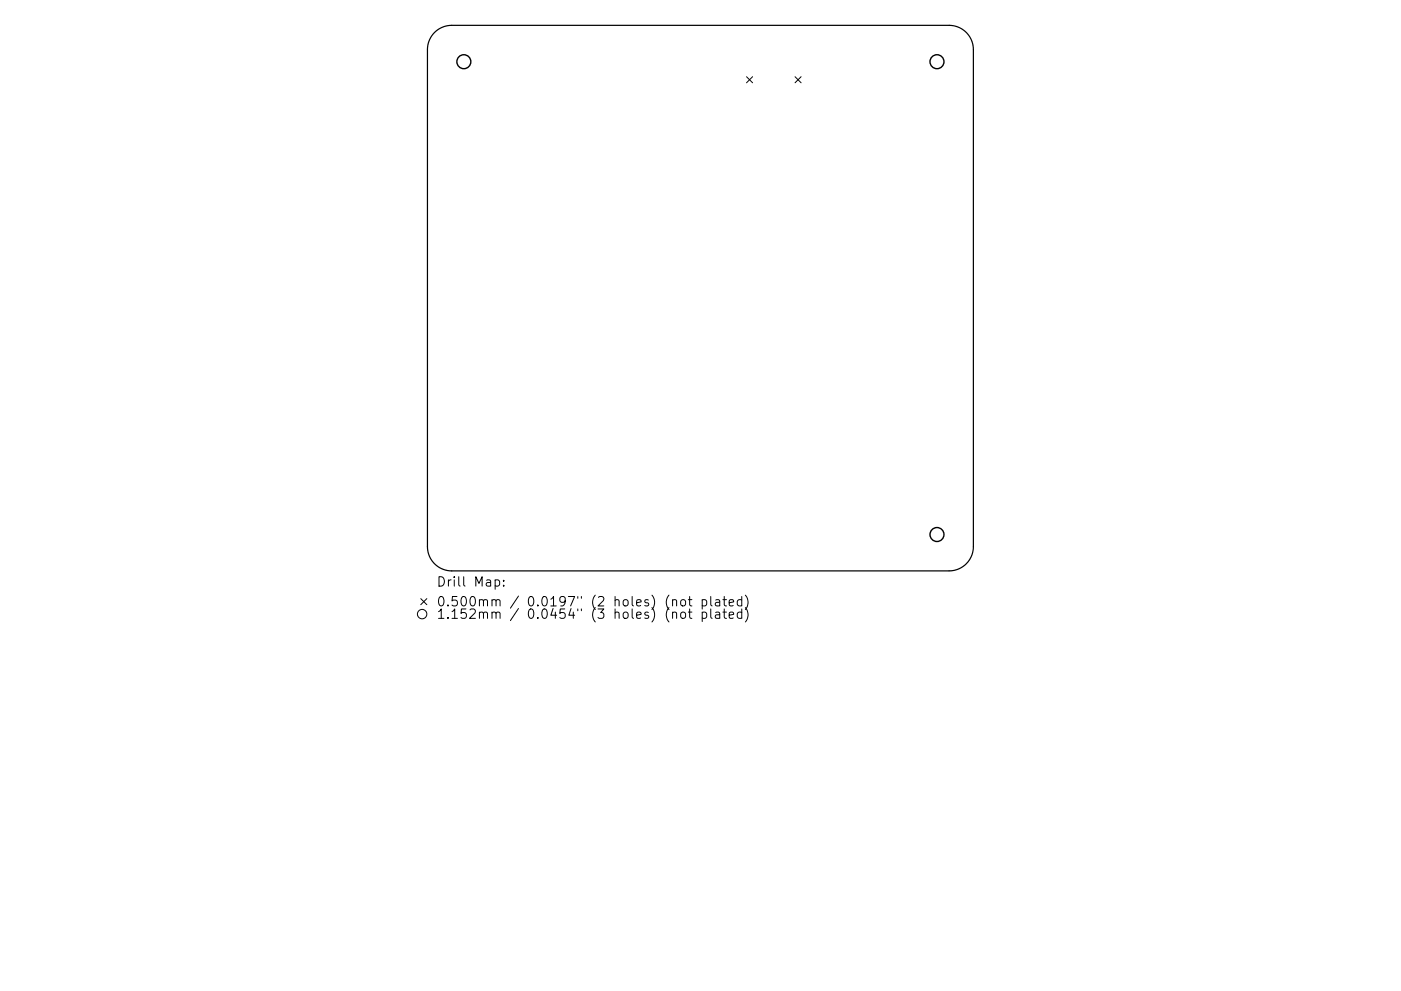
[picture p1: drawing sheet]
<svg xmlns="http://www.w3.org/2000/svg" width="297mm" height="210mm" viewBox="0 0 297 210" stroke-linecap="round" stroke-linejoin="round" font-family="sans-serif">
<defs><g id="words">
<g font-size="2.8">
<text x="92.5" y="124.5">Drill Map:</text>
<text x="92.5" y="128.7">0.500mm / 0.0197&quot; (2 holes) (not plated)</text>
<text x="92.5" y="131.3">1.152mm / 0.0454&quot; (3 holes) (not plated)</text>
</g>
</g></defs>
<path d="M92.1 6.9a5.1 5.1 0 0 1 3.7-1.5h105.4a5.1 5.1 0 0 1 5.2 5.1v105.5a5.1 5.1 0 0 1-5.2 5.1h-105.4a5.1 5.1 0 0 1-5.2-5.1v-105.5a5.1 5.1 0 0 1 1.5-3.6z" fill="none" stroke="#000" stroke-width=".26"/>
<g fill="none" stroke="#000" stroke-width=".21">
<path d="M158.3 16.3l1.3 1.3M159.6 16.3l-1.3 1.3M168.6 16.3l1.3 1.3M169.9 16.3l-1.3 1.3M89.2 127l1.3 1.3M90.5 127l-1.3 1.3M105 123.1l.6-.1 .3 .4v.6l-.2 .3h-.7M106.8 124.2v.2M106.8 123.1v.2M142.6 127.4l.3-.2 .5 .1 .1 1.3M142.6 130.1a.5 .5 0 0 1 .9 0v1.1M144.4 127.4l.3-.2a.54 .54 0 0 1 .7 .4v.6a.54 .54 0 0 1-.6 .4 .54 .54 0 0 1-.5-.4z"/>
<path d="M144.4 130.1a.54 .54 0 0 1 .5-.2 .54 .54 0 0 1 .5 .3v.6a.54 .54 0 0 1-.6 .4 .54 .54 0 0 1-.5-.4zM145.9 127.2h.8M145.9 129.9h.8M146.2 126.6v1.7l.1 .2 .4 .1M146.2 129.2v1.7l.1 .2 .4 .1M148.9 127.3l.6-.1 .3 .4v.6l-.2 .3h-.7M148.9 130l.6-.1 .3 .3v.6l-.2 .3h-.7M148.9 127.2v2M148.9 129.9v2M150.7 126.6v1.7l.3 .3M150.7 129.2v1.7l.3 .3M151.7 127.3h.8l.1 1.3"/>
<path d="M151.7 130h.8l.1 1.2M152.6 127.7l-.7 .1a.39 .39 0 0 0-.3 .4 .39 .39 0 0 0 .3 .4l.7-.1M152.6 130.3l-.7 .1a.39 .39 0 0 0-.3 .4 .39 .39 0 0 0 .3 .4l.7-.1M153.3 127.2h.7M153.3 129.9h.7M153.6 126.6v1.7v.2l.4 .1M153.6 129.2v1.7v.2l.4 .1M154.6 127.9l1-.2-.1-.4-.6-.1-.3 .3 .1 1h.8M154.6 130.5l1-.2-.1-.3-.6-.1-.3 .2 .1 1h.8M157.3 127.3l-.6-.1-.4 .4v.6l.2 .3h.8M157.3 130l-.6-.1-.4 .3v.6l.2 .3h.8M157.3 126.6v2"/>
<path d="M157.3 129.2v2M158 126.3a2.29 2.29 0 0 1 0 3M158 128.9a2.29 2.29 0 0 1 0 3.1"/>
<circle cx="89.5" cy="130.3" r="1"/>
</g>
<g fill="none" stroke="#000" stroke-width=".3">
<circle cx="98.3" cy="13.1" r="1.48"/>
<circle cx="198.7" cy="13.1" r="1.48"/>
<circle cx="198.7" cy="113.4" r="1.48"/>
</g>
<use href="#words"/>
</svg>
